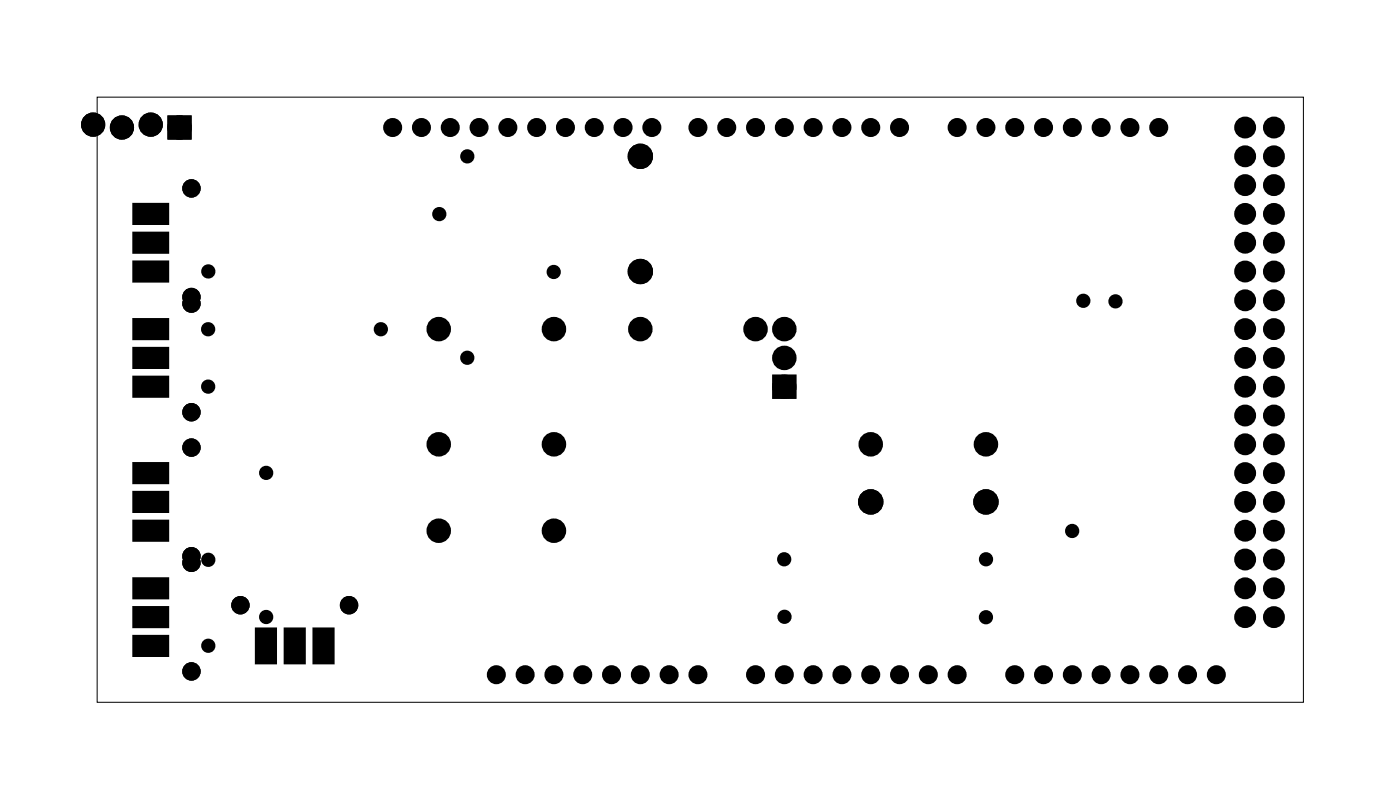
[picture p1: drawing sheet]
<svg xmlns="http://www.w3.org/2000/svg" width="123mm" height="71mm" viewBox="0 0 123 71" stroke-linecap="round" stroke-linejoin="round" font-family="sans-serif">
<path d="M8.6 8.6h106.4v53.3h-106.4z" fill="none" stroke="#000" stroke-width=".09"/>
<g fill="#000">
<circle cx="8.2" cy="11" r=".72"/>
<circle cx="10.8" cy="11.2" r=".72"/>
<circle cx="13.3" cy="11" r=".72"/>
<circle cx="15.8" cy="11.2" r=".72"/>
<circle cx="16.9" cy="16.6" r=".69"/>
<circle cx="34.6" cy="11.2" r=".57"/>
<circle cx="37.2" cy="11.2" r=".57"/>
<circle cx="38.7" cy="18.9" r=".35"/>
<circle cx="39.7" cy="11.2" r=".57"/>
<circle cx="41.2" cy="13.8" r=".35"/>
<circle cx="42.3" cy="11.2" r=".57"/>
<circle cx="44.8" cy="11.2" r=".57"/>
<circle cx="47.3" cy="11.2" r=".57"/>
<circle cx="49.9" cy="11.2" r=".57"/>
<circle cx="52.4" cy="11.2" r=".57"/>
<circle cx="55" cy="11.2" r=".57"/>
<circle cx="56.5" cy="13.8" r=".75"/>
<circle cx="57.5" cy="11.2" r=".57"/>
<circle cx="61.6" cy="11.2" r=".57"/>
<circle cx="64.1" cy="11.2" r=".57"/>
<circle cx="66.6" cy="11.2" r=".57"/>
<circle cx="69.2" cy="11.2" r=".57"/>
<circle cx="71.7" cy="11.2" r=".57"/>
<circle cx="74.3" cy="11.2" r=".57"/>
<circle cx="76.8" cy="11.2" r=".57"/>
<circle cx="79.3" cy="11.2" r=".57"/>
<circle cx="84.4" cy="11.2" r=".57"/>
<circle cx="87" cy="11.2" r=".57"/>
<circle cx="89.5" cy="11.2" r=".57"/>
<circle cx="92" cy="11.2" r=".57"/>
<circle cx="94.6" cy="11.2" r=".57"/>
<circle cx="97.1" cy="11.2" r=".57"/>
<circle cx="99.7" cy="11.2" r=".57"/>
<circle cx="102.2" cy="11.2" r=".57"/>
<circle cx="109.8" cy="11.2" r=".66"/>
<circle cx="109.8" cy="16.3" r=".66"/>
<circle cx="109.8" cy="13.8" r=".66"/>
<circle cx="109.8" cy="18.9" r=".66"/>
<circle cx="112.4" cy="11.2" r=".66"/>
<circle cx="112.4" cy="13.8" r=".66"/>
<circle cx="112.4" cy="16.3" r=".66"/>
<circle cx="112.4" cy="18.9" r=".66"/>
<circle cx="16.9" cy="26.2" r=".69"/>
<circle cx="16.9" cy="26.8" r=".69"/>
<circle cx="16.9" cy="36.4" r=".69"/>
<circle cx="16.9" cy="39.5" r=".69"/>
<circle cx="18.4" cy="29" r=".35"/>
<circle cx="18.4" cy="34.1" r=".35"/>
<circle cx="18.4" cy="23.9" r=".35"/>
<circle cx="33.6" cy="29" r=".35"/>
<circle cx="38.7" cy="29" r=".7"/>
<circle cx="38.7" cy="39.2" r=".7"/>
<circle cx="41.2" cy="31.6" r=".35"/>
<circle cx="48.8" cy="24" r=".35"/>
<circle cx="48.9" cy="29" r=".7"/>
<circle cx="48.9" cy="39.2" r=".7"/>
<circle cx="56.5" cy="23.9" r=".75"/>
<circle cx="56.5" cy="29" r=".7"/>
<circle cx="66.6" cy="29" r=".7"/>
<circle cx="69.2" cy="31.6" r=".7"/>
<circle cx="69.2" cy="34.1" r=".7"/>
<circle cx="69.2" cy="29" r=".7"/>
<circle cx="76.8" cy="39.2" r=".7"/>
<circle cx="87" cy="39.2" r=".7"/>
<circle cx="95.5" cy="26.5" r=".35"/>
<circle cx="98.4" cy="26.6" r=".35"/>
<circle cx="109.8" cy="39.2" r=".66"/>
<circle cx="109.8" cy="31.6" r=".66"/>
<circle cx="109.8" cy="36.6" r=".66"/>
<circle cx="109.8" cy="34.1" r=".66"/>
<circle cx="109.8" cy="21.4" r=".66"/>
<circle cx="109.8" cy="29" r=".66"/>
<circle cx="109.8" cy="23.9" r=".66"/>
<circle cx="109.8" cy="26.5" r=".66"/>
<circle cx="112.4" cy="31.6" r=".66"/>
<circle cx="112.4" cy="36.6" r=".66"/>
<circle cx="112.4" cy="34.1" r=".66"/>
<circle cx="112.4" cy="29" r=".66"/>
<circle cx="112.4" cy="26.5" r=".66"/>
<circle cx="112.4" cy="23.9" r=".66"/>
<circle cx="112.4" cy="21.4" r=".66"/>
<circle cx="112.4" cy="39.2" r=".66"/>
<circle cx="16.9" cy="49.6" r=".69"/>
<circle cx="16.9" cy="59.2" r=".69"/>
<circle cx="16.9" cy="49.1" r=".69"/>
<circle cx="18.4" cy="57" r=".35"/>
<circle cx="18.4" cy="49.4" r=".35"/>
<circle cx="21.2" cy="53.4" r=".69"/>
<circle cx="23.5" cy="54.4" r=".35"/>
<circle cx="23.5" cy="41.7" r=".35"/>
<circle cx="30.8" cy="53.4" r=".69"/>
<circle cx="38.7" cy="46.8" r=".7"/>
<circle cx="43.8" cy="59.5" r=".57"/>
<circle cx="46.3" cy="59.5" r=".57"/>
<circle cx="48.9" cy="59.5" r=".57"/>
<circle cx="48.9" cy="46.8" r=".7"/>
<circle cx="51.4" cy="59.5" r=".57"/>
<circle cx="53.9" cy="59.5" r=".57"/>
<circle cx="56.5" cy="59.5" r=".57"/>
<circle cx="59" cy="59.5" r=".57"/>
<circle cx="61.6" cy="59.5" r=".57"/>
<circle cx="66.6" cy="59.5" r=".57"/>
<circle cx="69.2" cy="49.3" r=".35"/>
<circle cx="69.2" cy="59.5" r=".57"/>
<circle cx="69.2" cy="54.4" r=".35"/>
<circle cx="71.7" cy="59.5" r=".57"/>
<circle cx="74.3" cy="59.5" r=".57"/>
<circle cx="76.8" cy="44.3" r=".75"/>
<circle cx="76.8" cy="59.5" r=".57"/>
<circle cx="79.3" cy="59.5" r=".57"/>
<circle cx="81.9" cy="59.5" r=".57"/>
<circle cx="84.4" cy="59.5" r=".57"/>
<circle cx="87" cy="54.4" r=".35"/>
<circle cx="87" cy="44.3" r=".75"/>
<circle cx="87" cy="49.3" r=".35"/>
<circle cx="89.5" cy="59.5" r=".57"/>
<circle cx="92" cy="59.5" r=".57"/>
<circle cx="94.6" cy="46.8" r=".35"/>
<circle cx="94.6" cy="59.5" r=".57"/>
<circle cx="97.1" cy="59.5" r=".57"/>
<circle cx="99.7" cy="59.5" r=".57"/>
<circle cx="102.2" cy="59.5" r=".57"/>
<circle cx="104.7" cy="59.5" r=".57"/>
<circle cx="107.3" cy="59.5" r=".57"/>
<circle cx="109.8" cy="51.9" r=".66"/>
<circle cx="109.8" cy="46.8" r=".66"/>
<circle cx="109.8" cy="44.3" r=".66"/>
<circle cx="109.8" cy="41.7" r=".66"/>
<circle cx="109.8" cy="49.3" r=".66"/>
<circle cx="109.8" cy="54.4" r=".66"/>
<circle cx="112.4" cy="46.8" r=".66"/>
<circle cx="112.4" cy="41.7" r=".66"/>
<circle cx="112.4" cy="44.3" r=".66"/>
<circle cx="112.4" cy="49.3" r=".66"/>
<circle cx="112.4" cy="54.4" r=".66"/>
<circle cx="112.4" cy="51.9" r=".66"/>
</g>
<g fill="none" stroke="#000" stroke-width=".76" stroke-linecap="butt">
<path d="M68.5 33.4h1.4v1.4h-1.4z"/>
<circle cx="38.7" cy="29" r=".7"/>
<circle cx="38.7" cy="39.2" r=".7"/>
<circle cx="48.9" cy="29" r=".7"/>
<circle cx="48.9" cy="39.2" r=".7"/>
<circle cx="56.5" cy="29" r=".7"/>
<circle cx="66.6" cy="29" r=".7"/>
<circle cx="69.2" cy="29" r=".7"/>
<circle cx="69.2" cy="34.1" r=".7"/>
<circle cx="69.2" cy="31.6" r=".7"/>
<circle cx="76.8" cy="39.2" r=".7"/>
<circle cx="87" cy="39.2" r=".7"/>
<circle cx="38.7" cy="46.8" r=".7"/>
<circle cx="48.9" cy="46.8" r=".7"/>
</g>
<g fill="#000">
<path d="M11.8 18h3v1.7h-3zM11.8 28.2h3v1.7h-3zM11.8 30.7h3v1.7h-3zM11.8 33.3h3v1.7h-3zM11.8 23.1h3v1.7h-3zM11.8 20.6h3v1.7h-3zM68.5 33.4h1.4v1.4h-1.4zM11.8 56.1h3v1.7h-3zM11.8 53.6h3v1.7h-3zM11.8 51h3v1.7h-3zM11.8 46h3v1.7h-3zM11.8 43.4h3v1.7h-3z"/>
<path d="M11.8 40.9h3v1.7h-3zM22.6 55.5h1.7v3h-1.7zM25.1 55.5h1.7v3h-1.7zM27.7 55.5h1.7v3h-1.7z"/>
<path d="M14.9 10.3h1.9v1.9h-1.9zM15.3 11.2a.51 .51 0 0 0 1 0 .51 .51 0 0 0-1 0z"/>
<path d="M14.9 10.3h1.9v1.9h-1.9zM15.3 11.2a.51 .51 0 0 0 1 0 .51 .51 0 0 0-1 0z"/>
</g>
<g fill="none" stroke="#000" stroke-width=".69" stroke-linecap="butt">
<circle cx="8.2" cy="11" r=".72"/>
<circle cx="10.8" cy="11.2" r=".72"/>
<circle cx="13.3" cy="11" r=".72"/>
<circle cx="15.8" cy="11.2" r=".72"/>
</g>
<g fill="none" stroke="#000" stroke-width=".25">
<path d="M11.8 18h3v1.7h-3zM14.9 10.3h1.9v1.9h-1.9zM11.8 28.2h3v1.7h-3zM11.8 30.7h3v1.7h-3zM11.8 33.3h3v1.7h-3zM11.8 23.1h3v1.7h-3zM11.8 20.6h3v1.7h-3zM11.8 56.1h3v1.7h-3zM11.8 53.6h3v1.7h-3zM11.8 51h3v1.7h-3zM11.8 46h3v1.7h-3zM11.8 43.4h3v1.7h-3z"/>
<path d="M11.8 40.9h3v1.7h-3zM22.6 55.5h1.7v3h-1.7zM25.1 55.5h1.7v3h-1.7zM27.7 55.5h1.7v3h-1.7z"/>
<circle cx="15.8" cy="11.2" r=".51"/>
<circle cx="16.9" cy="16.6" r=".69"/>
<circle cx="16.9" cy="36.4" r=".69"/>
<circle cx="16.9" cy="26.8" r=".69"/>
<circle cx="16.9" cy="26.2" r=".69"/>
<circle cx="16.9" cy="39.5" r=".69"/>
<circle cx="16.9" cy="59.2" r=".69"/>
<circle cx="16.9" cy="49.6" r=".69"/>
<circle cx="16.9" cy="49.1" r=".69"/>
<circle cx="21.2" cy="53.4" r=".69"/>
<circle cx="30.8" cy="53.4" r=".69"/>
</g>
<g fill="none" stroke="#000" stroke-width=".74" stroke-linecap="butt">
<circle cx="56.5" cy="13.8" r=".75"/>
<circle cx="56.5" cy="23.9" r=".75"/>
<circle cx="76.8" cy="44.3" r=".75"/>
<circle cx="87" cy="44.3" r=".75"/>
</g>
<g fill="none" stroke="#000" stroke-width=".55">
<circle cx="38.7" cy="18.9" r=".35"/>
<circle cx="41.2" cy="13.8" r=".35"/>
<circle cx="18.4" cy="29" r=".35"/>
<circle cx="18.4" cy="34.1" r=".35"/>
<circle cx="18.4" cy="23.9" r=".35"/>
<circle cx="33.6" cy="29" r=".35"/>
<circle cx="41.2" cy="31.6" r=".35"/>
<circle cx="48.8" cy="24" r=".35"/>
<circle cx="95.5" cy="26.5" r=".35"/>
<circle cx="98.4" cy="26.6" r=".35"/>
<circle cx="18.4" cy="49.4" r=".35"/>
<circle cx="18.4" cy="57" r=".35"/>
<circle cx="23.5" cy="54.4" r=".35"/>
<circle cx="23.5" cy="41.7" r=".35"/>
<circle cx="69.2" cy="49.3" r=".35"/>
<circle cx="69.2" cy="54.4" r=".35"/>
<circle cx="87" cy="54.4" r=".35"/>
<circle cx="87" cy="49.3" r=".35"/>
<circle cx="94.6" cy="46.8" r=".35"/>
</g>
<g fill="none" stroke="#000" stroke-width=".54">
<circle cx="34.6" cy="11.2" r=".57"/>
<circle cx="37.2" cy="11.2" r=".57"/>
<circle cx="39.7" cy="11.2" r=".57"/>
<circle cx="42.3" cy="11.2" r=".57"/>
<circle cx="44.8" cy="11.2" r=".57"/>
<circle cx="47.3" cy="11.2" r=".57"/>
<circle cx="49.9" cy="11.2" r=".57"/>
<circle cx="52.4" cy="11.2" r=".57"/>
<circle cx="55" cy="11.2" r=".57"/>
<circle cx="57.5" cy="11.2" r=".57"/>
<circle cx="61.6" cy="11.2" r=".57"/>
<circle cx="64.1" cy="11.2" r=".57"/>
<circle cx="66.6" cy="11.2" r=".57"/>
<circle cx="69.2" cy="11.2" r=".57"/>
<circle cx="71.7" cy="11.2" r=".57"/>
<circle cx="74.3" cy="11.2" r=".57"/>
<circle cx="76.8" cy="11.2" r=".57"/>
<circle cx="79.3" cy="11.2" r=".57"/>
<circle cx="84.4" cy="11.2" r=".57"/>
<circle cx="87" cy="11.2" r=".57"/>
<circle cx="89.5" cy="11.2" r=".57"/>
<circle cx="92" cy="11.2" r=".57"/>
<circle cx="94.6" cy="11.2" r=".57"/>
<circle cx="97.1" cy="11.2" r=".57"/>
<circle cx="99.7" cy="11.2" r=".57"/>
<circle cx="102.2" cy="11.2" r=".57"/>
<circle cx="43.8" cy="59.5" r=".57"/>
<circle cx="46.3" cy="59.5" r=".57"/>
<circle cx="48.9" cy="59.5" r=".57"/>
<circle cx="51.4" cy="59.5" r=".57"/>
<circle cx="53.9" cy="59.5" r=".57"/>
<circle cx="56.5" cy="59.5" r=".57"/>
<circle cx="59" cy="59.5" r=".57"/>
<circle cx="61.6" cy="59.5" r=".57"/>
<circle cx="66.6" cy="59.5" r=".57"/>
<circle cx="69.2" cy="59.5" r=".57"/>
<circle cx="71.7" cy="59.5" r=".57"/>
<circle cx="74.3" cy="59.5" r=".57"/>
<circle cx="76.8" cy="59.5" r=".57"/>
<circle cx="79.3" cy="59.5" r=".57"/>
<circle cx="81.9" cy="59.5" r=".57"/>
<circle cx="84.4" cy="59.5" r=".57"/>
<circle cx="89.5" cy="59.5" r=".57"/>
<circle cx="92" cy="59.5" r=".57"/>
<circle cx="94.6" cy="59.5" r=".57"/>
<circle cx="97.1" cy="59.5" r=".57"/>
<circle cx="99.7" cy="59.5" r=".57"/>
<circle cx="102.2" cy="59.5" r=".57"/>
<circle cx="104.7" cy="59.5" r=".57"/>
<circle cx="107.3" cy="59.5" r=".57"/>
</g>
<g fill="none" stroke="#000" stroke-width=".62" stroke-linecap="butt">
<circle cx="109.8" cy="13.8" r=".66"/>
<circle cx="109.8" cy="11.2" r=".66"/>
<circle cx="109.8" cy="18.9" r=".66"/>
<circle cx="109.8" cy="16.3" r=".66"/>
<circle cx="112.4" cy="13.8" r=".66"/>
<circle cx="112.4" cy="11.2" r=".66"/>
<circle cx="112.4" cy="18.9" r=".66"/>
<circle cx="112.4" cy="16.3" r=".66"/>
<circle cx="109.8" cy="21.4" r=".66"/>
<circle cx="109.8" cy="26.5" r=".66"/>
<circle cx="109.8" cy="29" r=".66"/>
<circle cx="109.8" cy="23.9" r=".66"/>
<circle cx="109.8" cy="34.1" r=".66"/>
<circle cx="109.8" cy="36.6" r=".66"/>
<circle cx="109.8" cy="31.6" r=".66"/>
<circle cx="109.8" cy="39.2" r=".66"/>
<circle cx="112.4" cy="26.5" r=".66"/>
<circle cx="112.4" cy="21.4" r=".66"/>
<circle cx="112.4" cy="29" r=".66"/>
<circle cx="112.4" cy="23.9" r=".66"/>
<circle cx="112.4" cy="34.1" r=".66"/>
<circle cx="112.4" cy="31.6" r=".66"/>
<circle cx="112.4" cy="36.6" r=".66"/>
<circle cx="112.4" cy="39.2" r=".66"/>
<circle cx="109.8" cy="44.3" r=".66"/>
<circle cx="109.8" cy="49.3" r=".66"/>
<circle cx="109.8" cy="46.8" r=".66"/>
<circle cx="109.8" cy="41.7" r=".66"/>
<circle cx="109.8" cy="54.4" r=".66"/>
<circle cx="109.8" cy="51.9" r=".66"/>
<circle cx="112.4" cy="44.3" r=".66"/>
<circle cx="112.4" cy="46.8" r=".66"/>
<circle cx="112.4" cy="41.7" r=".66"/>
<circle cx="112.4" cy="49.3" r=".66"/>
<circle cx="112.4" cy="54.4" r=".66"/>
<circle cx="112.4" cy="51.9" r=".66"/>
</g>
</svg>
